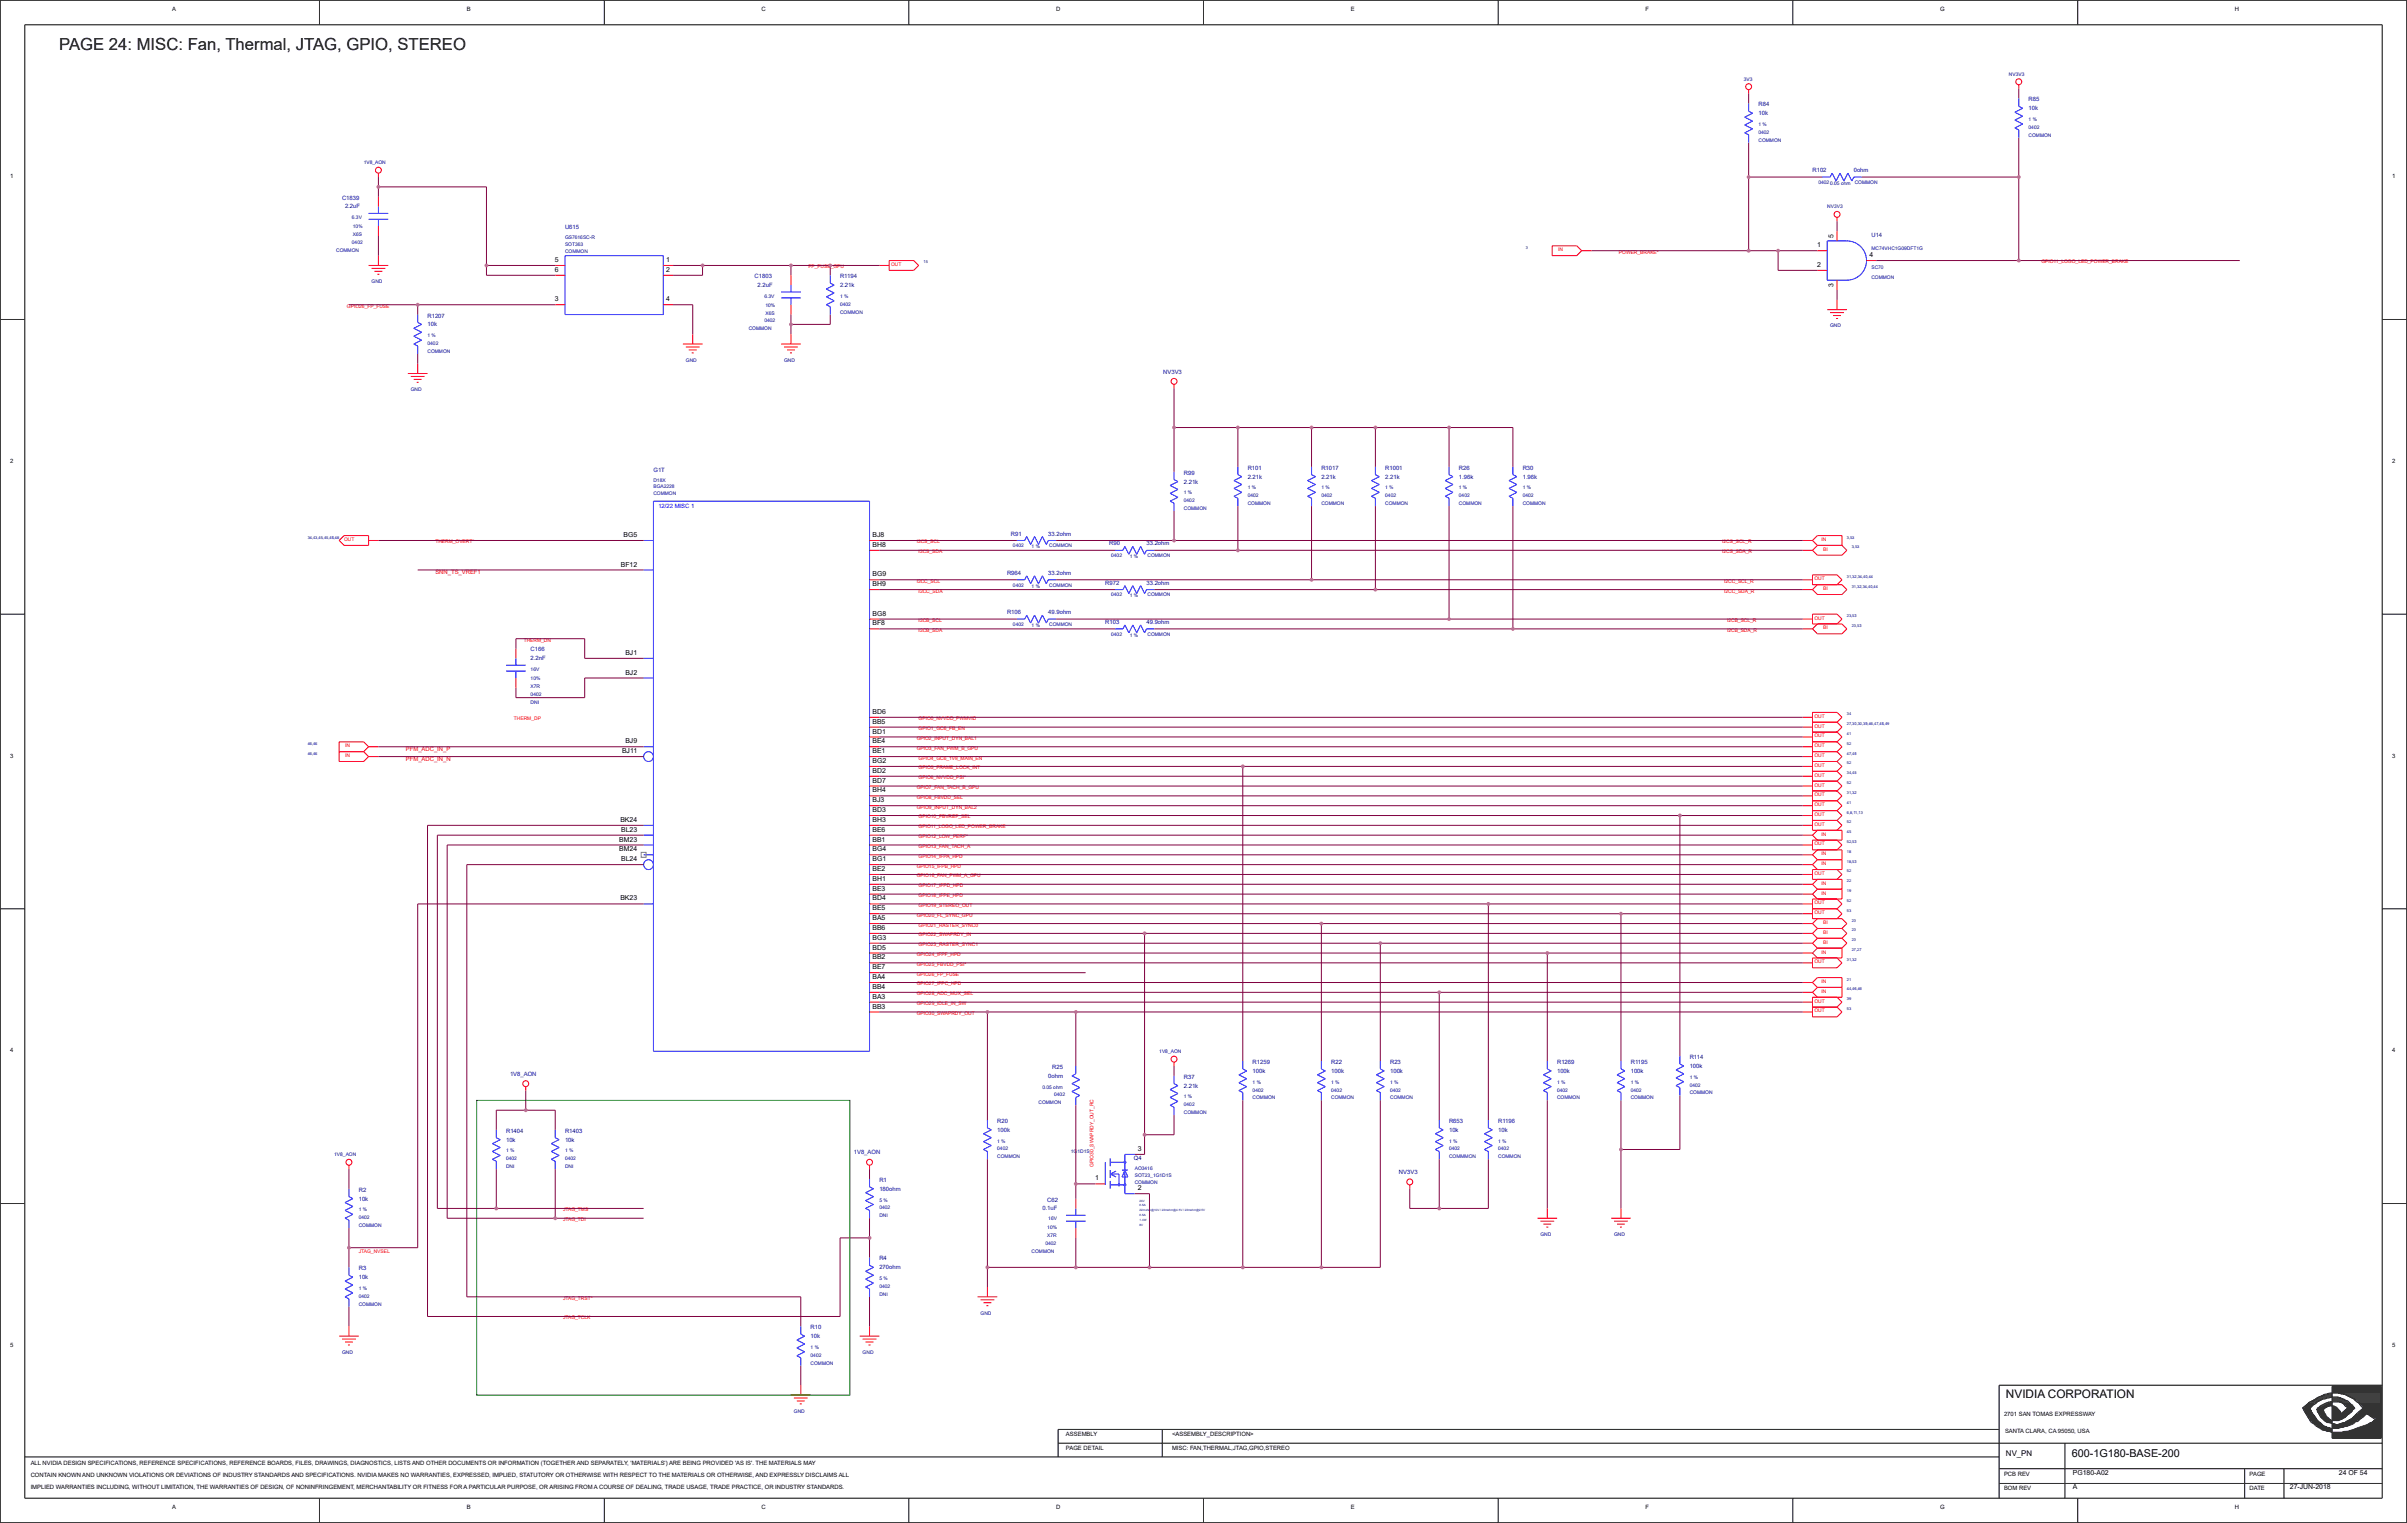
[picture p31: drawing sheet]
<svg xmlns="http://www.w3.org/2000/svg" width="271mm" height="172mm" viewBox="0 0 271 172" stroke-linecap="round" stroke-linejoin="round" font-family="sans-serif">
<defs><g id="words">
<text font-size="1.9" x="6.7" y="5.7">PAGE 24: MISC: Fan, Thermal, JTAG, GPIO, STEREO</text>
<text font-size="1.3" x="226.1" y="157.6">NVIDIA CORPORATION</text>
<text font-size="1.2" x="233.6" y="164.2">600-1G180-BASE-200</text>
<text font-size=".9" x="226.1" y="164.1">NV_PN</text>
<g font-size=".8">
<text x="62.5" y="29.5">5</text>
<text x="75.1" y="29.5">1</text>
<text x="204.8" y="27.9">1</text>
<text x="206.7" y="26.8" transform="rotate(-90 206.7 26.8)">5</text>
<text x="210.7" y="29">4</text>
<text x="62.5" y="34">3</text>
<text x="62.5" y="30.6">6</text>
<text x="75.1" y="30.6">2</text>
<text x="75.1" y="34">4</text>
<text x="204.8" y="30.1">2</text>
<text x="206.7" y="32.3" transform="rotate(-90 206.7 32.3)">3</text>
<text x="70" y="63.9">BF12</text>
<text x="70.3" y="60.5">BG5</text>
<text x="98.4" y="65">BG9</text>
<text x="98.4" y="61.6">BH8</text>
<text x="98.4" y="60.5">BJ8</text>
<text x="98.4" y="70.5">BF8</text>
<text x="98.4" y="69.4">BG8</text>
<text x="98.4" y="66.1">BH9</text>
<text x="70.5" y="76">BJ2</text>
<text x="70.5" y="73.8">BJ1</text>
<text x="70.5" y="83.8">BJ9</text>
<text x="98.4" y="83.8">BE4</text>
<text x="98.4" y="82.7">BD1</text>
<text x="98.4" y="81.6">BB5</text>
<text x="98.4" y="80.5">BD6</text>
<text x="70.1" y="84.9">BJ11</text>
<text x="98.4" y="89.3">BH4</text>
<text x="98.4" y="88.2">BD7</text>
<text x="98.4" y="87.1">BD2</text>
<text x="98.4" y="86">BG2</text>
<text x="98.4" y="84.9">BE1</text>
<text x="69.8" y="96">BM24</text>
<text x="69.8" y="94.9">BM23</text>
<text x="69.9" y="92.7">BK24</text>
<text x="70" y="93.8">BL23</text>
<text x="98.4" y="96">BG4</text>
<text x="98.4" y="94.9">BB1</text>
<text x="98.4" y="93.8">BE6</text>
<text x="98.4" y="92.7">BH3</text>
<text x="98.4" y="91.5">BD3</text>
<text x="98.4" y="90.4">BJ3</text>
<text x="69.9" y="101.5">BK23</text>
<text x="70" y="97.1">BL24</text>
<text x="98.4" y="101.5">BD4</text>
<text x="98.4" y="100.4">BE3</text>
<text x="98.4" y="99.3">BH1</text>
<text x="98.4" y="98.2">BE2</text>
<text x="98.4" y="97.1">BG1</text>
<text x="98.4" y="107">BD5</text>
<text x="98.4" y="105.9">BG3</text>
<text x="98.4" y="104.8">BB6</text>
<text x="98.4" y="103.7">BA5</text>
<text x="98.4" y="102.6">BE5</text>
<text x="98.4" y="113.7">BB3</text>
<text x="98.4" y="112.6">BA3</text>
<text x="98.4" y="111.5">BB4</text>
<text x="98.4" y="110.4">BA4</text>
<text x="98.4" y="109.3">BE7</text>
<text x="98.4" y="108.2">BB2</text>
<text x="128.3" y="129.7">3</text>
<text x="123.4" y="133.1">1</text>
<text x="128.3" y="134.2">2</text>
<text x="233.7" y="167.9">A</text>
<text x="233.7" y="166.2">PG180-A02</text>
<text x="258.1" y="167.9">27-JUN-2018</text>
<text x="263.7" y="166.2">24 OF 54</text>
</g>
<g font-size=".7">
<text x="19.4" y="1.2">A</text>
<text x="52.6" y="1.2">B</text>
<text x="85.8" y="1.2">C</text>
<text x="119.1" y="1.2">D</text>
<text x="152.3" y="1.2">E</text>
<text x="185.5" y="1.2">F</text>
<text x="218.7" y="1.2">G</text>
<text x="251.9" y="1.2">H</text>
<text x="1.1" y="20.1">1</text>
<text x="269.7" y="20.1">1</text>
<text x="1.1" y="52.2">2</text>
<text x="269.7" y="52.2">2</text>
<text x="1.1" y="85.4">3</text>
<text x="269.7" y="85.4">3</text>
<text x="1.1" y="118.6">4</text>
<text x="269.7" y="118.6">4</text>
<text x="1.1" y="151.8">5</text>
<text x="269.7" y="151.8">5</text>
<text x="120.2" y="161.9">ASSEMBLY</text>
<text x="132.1" y="161.9">&lt;ASSEMBLY_DESCRIPTION&gt;</text>
<text x="225.9" y="159.6">2701 SAN TOMAS EXPRESSWAY</text>
<text x="226" y="161.6">SANTA CLARA, CA 95050, USA</text>
<text x="3.5" y="165.1">ALL NVIDIA DESIGN SPECIFICATIONS, REFERENCE SPECIFICATIONS, REFERENCE BOARDS, FILES, DRAWINGS, DIAGNOSTICS, LISTS AND OTHER DOCUMENTS OR INFORMATION (TOGETHER AND SEPARATELY, 'MATERIALS') ARE BEING PROVIDED 'AS IS'. THE MATERIALS MAY</text>
<text x="3.5" y="167.9">IMPLIED WARRANTIES INCLUDING, WITHOUT LIMITATION, THE WARRANTIES OF DESIGN, OF NONINFRINGEMENT, MERCHANTABILITY OR FITNESS FOR A PARTICULAR PURPOSE, OR ARISING FROM A COURSE OF DEALING, TRADE USAGE, TRADE PRACTICE, OR INDUSTRY STANDARDS.</text>
<text x="3.5" y="166.5">CONTAIN KNOWN AND UNKNOWN VIOLATIONS OR DEVIATIONS OF INDUSTRY STANDARDS AND SPECIFICATIONS. NVIDIA MAKES NO WARRANTIES, EXPRESSED, IMPLIED, STATUTORY OR OTHERWISE WITH RESPECT TO THE MATERIALS OR OTHERWISE, AND EXPRESSLY DISCLAIMS ALL</text>
<text x="120.2" y="163.5">PAGE DETAIL</text>
<text x="132.1" y="163.5">MISC: FAN,THERMAL,JTAG,GPIO,STEREO</text>
<text x="225.9" y="166.3">PCB REV</text>
<text x="253.6" y="166.3">PAGE</text>
<text x="19.4" y="170.1">A</text>
<text x="52.6" y="170.1">B</text>
<text x="85.8" y="170.1">C</text>
<text x="119.1" y="170.1">D</text>
<text x="152.3" y="170.1">E</text>
<text x="185.5" y="170.1">F</text>
<text x="218.7" y="170.1">G</text>
<text x="225.9" y="168">BOM REV</text>
<text x="251.9" y="170.1">H</text>
<text x="253.6" y="168">DATE</text>
</g>
<g font-size=".7" fill="#0000a0">
<text x="198.2" y="12">R84</text>
<text x="228.7" y="11.4">R85</text>
<text x="198.2" y="13">10k</text>
<text x="228.7" y="12.4">10k</text>
<text x="38.6" y="22.5">C1839</text>
<text x="38.9" y="23.5">2.2uF</text>
<text x="204.3" y="19.4">R102</text>
<text x="209" y="19.4">0ohm</text>
<text x="63.7" y="25.8">U615</text>
<text x="211" y="26.7">U14</text>
<text x="48.2" y="35.8">R1207</text>
<text x="85.1" y="31.4">C1803</text>
<text x="85.4" y="32.4">2.2uF</text>
<text x="94.7" y="31.4">R1194</text>
<text x="94.7" y="32.4">2.21k</text>
<text x="48.2" y="36.8">10k</text>
<text x="131.1" y="42.1">NV3V3</text>
<text x="73.7" y="53.2">G1T</text>
<text x="133.5" y="53.5">R99</text>
<text x="140.7" y="53">R101</text>
<text x="140.7" y="54">2.21k</text>
<text x="149" y="53">R1017</text>
<text x="149" y="54">2.21k</text>
<text x="156.2" y="53">R1001</text>
<text x="156.2" y="54">2.21k</text>
<text x="164.5" y="53">R26</text>
<text x="164.5" y="54">1.96k</text>
<text x="171.7" y="53">R30</text>
<text x="171.7" y="54">1.96k</text>
<text x="133.5" y="54.5">2.21k</text>
<text x="113.5" y="64.8">R964</text>
<text x="114" y="60.4">R91</text>
<text x="118.2" y="64.8">33.2ohm</text>
<text x="118.2" y="60.4">33.2ohm</text>
<text x="124.6" y="65.9">R972</text>
<text x="125" y="61.5">R90</text>
<text x="129.2" y="65.9">33.2ohm</text>
<text x="129.2" y="61.5">33.2ohm</text>
<text x="113.5" y="69.2">R106</text>
<text x="118.2" y="69.2">49.9ohm</text>
<text x="124.6" y="70.3">R103</text>
<text x="129.2" y="70.3">49.9ohm</text>
<text x="59.8" y="73.4">C166</text>
<text x="59.8" y="74.4">2.2nF</text>
<text x="141.2" y="119.9">R1259</text>
<text x="150.1" y="119.9">R22</text>
<text x="156.7" y="119.9">R23</text>
<text x="175.5" y="119.9">R1269</text>
<text x="183.8" y="119.9">R1195</text>
<text x="190.5" y="119.4">R114</text>
<text x="57.5" y="121.3">1V8_AON</text>
<text x="118.2" y="121.5">0ohm</text>
<text x="118.6" y="120.5">R25</text>
<text x="133.5" y="121.6">R37</text>
<text x="133.5" y="122.6">2.21k</text>
<text x="141.2" y="120.9">100k</text>
<text x="150.1" y="120.9">100k</text>
<text x="156.7" y="120.9">100k</text>
<text x="175.5" y="120.9">100k</text>
<text x="183.8" y="120.9">100k</text>
<text x="190.5" y="120.4">100k</text>
<text x="57.1" y="127.7">R1404</text>
<text x="57.1" y="128.7">10k</text>
<text x="63.7" y="127.7">R1403</text>
<text x="63.7" y="128.7">10k</text>
<text x="96.3" y="130.1">1V8_AON</text>
<text x="112.4" y="126.6">R20</text>
<text x="112.4" y="127.6">100k</text>
<text x="127.8" y="130.8">Q4</text>
<text x="163.4" y="126.6">R653</text>
<text x="163.4" y="127.6">10k</text>
<text x="168.9" y="126.6">R1196</text>
<text x="168.9" y="127.6">10k</text>
<text x="40.4" y="134.3">R2</text>
<text x="40.4" y="135.3">10k</text>
<text x="99.1" y="133.2">R1</text>
<text x="99.1" y="134.2">180ohm</text>
<text x="117.5" y="136.4">0.1uF</text>
<text x="118.1" y="135.4">C62</text>
<text x="157.7" y="132.3">NV3V3</text>
<text x="40.4" y="143.2">R3</text>
<text x="99.1" y="142.1">R4</text>
<text x="99.1" y="143.1">270ohm</text>
<text x="40.4" y="144.2">10k</text>
<text x="91.4" y="149.8">R10</text>
<text x="91.4" y="150.8">10k</text>
</g>
<text font-size=".7" fill="#00f" x="74.2" y="57.3">12/22 MISC 1</text>
<g font-size=".7" fill="#f00">
<text x="49.1" y="64.7">SNN_TS_VREF1</text>
<text x="45.8" y="85.7">PFM_ADC_IN_N</text>
<text x="45.8" y="84.6">PFM_ADC_IN_P</text>
</g>
<g font-size=".6" fill="#0000a0">
<text x="196.6" y="9.1">3V3</text>
<text x="226.5" y="8.6">NV3V3</text>
<text x="198.2" y="16">COMMON</text>
<text x="198.2" y="15.1">0402</text>
<text x="198.2" y="14.2">1 %</text>
<text x="228.7" y="15.4">COMMON</text>
<text x="228.7" y="13.6">1 %</text>
<text x="228.7" y="14.5">0402</text>
<text x="41" y="18.5">1V8_AON</text>
<text x="205" y="20.7">0402</text>
<text x="206" y="23.5">NV3V3</text>
<text x="206.3" y="20.8">0.05 ohm</text>
<text x="209.1" y="20.7">COMMON</text>
<text x="37.9" y="28.4">COMMON</text>
<text x="39.7" y="24.7">6.3V</text>
<text x="39.7" y="27.5">0402</text>
<text x="39.8" y="25.7">10%</text>
<text x="39.8" y="26.6">X6S</text>
<text x="63.7" y="28.5">COMMON</text>
<text x="63.7" y="26.9">GS7616SC-R</text>
<text x="63.7" y="27.7">SOT363</text>
<text x="211" y="28.2">MC74VHC1G09DFT1G</text>
<text x="41.9" y="31.9">GND</text>
<text x="86.2" y="33.6">6.3V</text>
<text x="86.3" y="35.5">X6S</text>
<text x="86.3" y="34.6">10%</text>
<text x="94.7" y="35.4">COMMON</text>
<text x="94.7" y="34.5">0402</text>
<text x="94.7" y="33.6">1 %</text>
<text x="211" y="31.5">COMMON</text>
<text x="211" y="30.4">SC70</text>
<text x="48.2" y="39.8">COMMON</text>
<text x="48.2" y="38.9">0402</text>
<text x="48.2" y="38">1 %</text>
<text x="77.3" y="40.8">GND</text>
<text x="84.4" y="37.2">COMMON</text>
<text x="86.2" y="36.3">0402</text>
<text x="88.4" y="40.8">GND</text>
<text x="206.3" y="36.9">GND</text>
<text x="46.3" y="44.1">GND</text>
<text x="73.7" y="55.1">BGA2228</text>
<text x="73.7" y="54.3">D18X</text>
<text x="73.7" y="55.8">COMMON</text>
<text x="133.5" y="57.5">COMMON</text>
<text x="133.5" y="56.6">0402</text>
<text x="133.5" y="55.7">1 %</text>
<text x="140.7" y="56.9">COMMON</text>
<text x="140.7" y="55.2">1 %</text>
<text x="140.7" y="56.1">0402</text>
<text x="149" y="56.9">COMMON</text>
<text x="149" y="55.2">1 %</text>
<text x="149" y="56.1">0402</text>
<text x="156.2" y="56.9">COMMON</text>
<text x="156.2" y="55.2">1 %</text>
<text x="156.2" y="56.1">0402</text>
<text x="164.5" y="56.9">COMMON</text>
<text x="164.5" y="56.1">0402</text>
<text x="164.5" y="55.2">1 %</text>
<text x="171.7" y="56.9">COMMON</text>
<text x="171.7" y="55.2">1 %</text>
<text x="171.7" y="56.1">0402</text>
<text x="114.2" y="61.7">0402</text>
<text x="116.3" y="61.8">1 %</text>
<text x="118.3" y="61.7">COMMON</text>
<text x="125.3" y="62.8">0402</text>
<text x="127.4" y="62.9">1 %</text>
<text x="129.4" y="62.8">COMMON</text>
<text x="114.2" y="70.6">0402</text>
<text x="114.2" y="66.1">0402</text>
<text x="116.3" y="66.2">1 %</text>
<text x="116.3" y="70.7">1 %</text>
<text x="118.3" y="70.6">COMMON</text>
<text x="118.3" y="66.1">COMMON</text>
<text x="125.3" y="71.7">0402</text>
<text x="125.3" y="67.2">0402</text>
<text x="127.4" y="71.8">1 %</text>
<text x="127.4" y="67.4">1 %</text>
<text x="129.4" y="71.7">COMMON</text>
<text x="129.4" y="67.2">COMMON</text>
<text x="59.8" y="77.5">X7R</text>
<text x="59.8" y="76.7">10%</text>
<text x="59.8" y="75.7">16V</text>
<text x="59.8" y="78.4">0402</text>
<text x="59.8" y="79.3">DNI</text>
<text x="130.7" y="118.7">1V8_AON</text>
<text x="117.1" y="124.5">COMMON</text>
<text x="117.5" y="122.7">0.05 ohm</text>
<text x="118.8" y="123.6">0402</text>
<text x="133.5" y="125.6">COMMON</text>
<text x="133.5" y="123.8">1 %</text>
<text x="133.5" y="124.7">0402</text>
<text x="141.2" y="123.9">COMMON</text>
<text x="141.2" y="122.2">1 %</text>
<text x="141.2" y="123">0402</text>
<text x="150.1" y="123.9">COMMON</text>
<text x="150.1" y="122.2">1 %</text>
<text x="150.1" y="123">0402</text>
<text x="156.7" y="123.9">COMMON</text>
<text x="156.7" y="122.2">1 %</text>
<text x="156.7" y="123">0402</text>
<text x="175.5" y="123.9">COMMON</text>
<text x="175.5" y="123">0402</text>
<text x="175.5" y="122.2">1 %</text>
<text x="183.8" y="123.9">COMMON</text>
<text x="183.8" y="122.2">1 %</text>
<text x="183.8" y="123">0402</text>
<text x="190.5" y="123.4">COMMON</text>
<text x="190.5" y="121.6">1 %</text>
<text x="190.5" y="122.5">0402</text>
<text x="37.7" y="130.4">1V8_AON</text>
<text x="57.1" y="130.8">0402</text>
<text x="57.1" y="131.7">DNI</text>
<text x="57.1" y="129.9">1 %</text>
<text x="63.7" y="130.8">0402</text>
<text x="63.7" y="131.7">DNI</text>
<text x="63.7" y="129.9">1 %</text>
<text x="112.4" y="130.6">COMMON</text>
<text x="112.4" y="129.7">0402</text>
<text x="112.4" y="128.8">1 %</text>
<text x="120.7" y="130">1G1D1S</text>
<text x="127.9" y="131.9">AO3416</text>
<text x="163.4" y="128.8">1 %</text>
<text x="163.4" y="129.7">0402</text>
<text x="163.4" y="130.6">COMMMON</text>
<text x="168.9" y="130.6">COMMON</text>
<text x="168.9" y="128.8">1 %</text>
<text x="168.9" y="129.7">0402</text>
<text x="40.4" y="137.4">0402</text>
<text x="40.4" y="136.6">1 %</text>
<text x="99.1" y="137.2">DNI</text>
<text x="99.1" y="135.4">5 %</text>
<text x="99.1" y="136.3">0402</text>
<text x="118.2" y="137.6">16V</text>
<text x="127.9" y="133.5">COMMON</text>
<text x="127.9" y="132.7">SOT23_1G1D1S</text>
<text x="40.4" y="138.3">COMMON</text>
<text x="116.3" y="141.2">COMMON</text>
<text x="117.8" y="140.3">0402</text>
<text x="118.1" y="138.5">10%</text>
<text x="118.1" y="139.4">X7R</text>
<text x="173.7" y="139.3">GND</text>
<text x="182" y="139.3">GND</text>
<text x="40.4" y="147.2">COMMON</text>
<text x="40.4" y="146.3">0402</text>
<text x="40.4" y="145.4">1 %</text>
<text x="99.1" y="146.1">DNI</text>
<text x="99.1" y="144.3">5 %</text>
<text x="99.1" y="145.2">0402</text>
<text x="110.5" y="148.2">GND</text>
<text x="38.6" y="152.6">GND</text>
<text x="91.4" y="153.8">COMMON</text>
<text x="91.4" y="152.9">0402</text>
<text x="91.4" y="152.1">1 %</text>
<text x="97.2" y="152.6">GND</text>
<text x="89.5" y="159.3">GND</text>
</g>
<g font-size=".6" fill="#f00">
<text x="100.5" y="30">OUT</text>
<text x="175.6" y="28.3">IN</text>
<text x="182.5" y="28.6">POWER_BRAKE*</text>
<text x="230.1" y="29.7">GPIO11_LOGO_LED_POWER_BRAKE</text>
<text x="39.1" y="34.7">GPIO26_FP_FUSE</text>
<text x="91.2" y="30.3">FP_FUSE_GPU</text>
<text x="38.8" y="61">OUT</text>
<text x="49.1" y="61.3">THERM_OVERT*</text>
<text x="103.3" y="65.7">I2CC_SCL</text>
<text x="103.3" y="61.3">I2CS_SCL</text>
<text x="103.6" y="62.4">I2CS_SDA</text>
<text x="194.1" y="61.3">I2CS_SCL_R</text>
<text x="194.1" y="62.4">I2CS_SDA_R</text>
<text x="194.4" y="65.7">I2CC_SCL_R</text>
<text x="204.5" y="65.4">OUT</text>
<text x="205.3" y="61">IN</text>
<text x="205.5" y="62.1">BI</text>
<text x="103.6" y="70.1">I2CB_SCL</text>
<text x="103.6" y="71.2">I2CB_SDA</text>
<text x="103.6" y="66.8">I2CC_SDA</text>
<text x="194.4" y="66.8">I2CC_SDA_R</text>
<text x="194.7" y="70.1">I2CB_SCL_R</text>
<text x="194.7" y="71.2">I2CB_SDA_R</text>
<text x="204.5" y="69.8">OUT</text>
<text x="205.5" y="70.9">BI</text>
<text x="205.5" y="66.5">BI</text>
<text x="59" y="72.3">THERM_DN</text>
<text x="57.9" y="81.2">THERM_DP</text>
<text x="103.3" y="83.4">GPIO2_INPUT_DYN_BAL1</text>
<text x="103.6" y="81.2">GPIO0_NVVDD_PWMVID</text>
<text x="103.6" y="82.3">GPIO1_GC6_FB_EN</text>
<text x="204.5" y="83.1">OUT</text>
<text x="204.5" y="82">OUT</text>
<text x="204.5" y="80.9">OUT</text>
<text x="38.9" y="85.3">IN</text>
<text x="38.9" y="84.2">IN</text>
<text x="103.3" y="84.5">GPIO3_FAN_PWM_B_GPU</text>
<text x="103.3" y="88.9">GPIO7_FAN_TACH_B_GPU</text>
<text x="103.6" y="85.6">GPIO4_GC6_1V8_MAIN_EN</text>
<text x="103.6" y="86.7">GPIO5_FRAME_LOCK_INT</text>
<text x="103.6" y="87.8">GPIO6_NVVDD_PSI*</text>
<text x="204.5" y="89.8">OUT</text>
<text x="204.5" y="88.7">OUT</text>
<text x="204.5" y="87.6">OUT</text>
<text x="204.5" y="86.5">OUT</text>
<text x="204.5" y="85.3">OUT</text>
<text x="204.5" y="84.2">OUT</text>
<text x="103.3" y="90.1">GPIO8_FBVDD_SEL</text>
<text x="103.3" y="91.2">GPIO9_INPUT_DYN_BAL2</text>
<text x="103.6" y="92.3">GPIO10_FBVREF_SEL</text>
<text x="103.6" y="93.4">GPIO11_LOGO_LED_POWER_BRAKE</text>
<text x="103.6" y="94.5">GPIO12_LOW_PERF*</text>
<text x="103.6" y="95.6">GPIO13_FAN_TACH_A</text>
<text x="204.5" y="95.3">OUT</text>
<text x="204.5" y="93.1">OUT</text>
<text x="204.5" y="92">OUT</text>
<text x="204.5" y="90.9">OUT</text>
<text x="205.3" y="94.2">IN</text>
<text x="103.3" y="97.8">GPIO15_IFPB_HPD</text>
<text x="103.3" y="98.9">GPIO16_FAN_PWM_A_GPU</text>
<text x="103.6" y="96.7">GPIO14_IFPA_HPD</text>
<text x="103.6" y="100">GPIO17_IFPD_HPD</text>
<text x="103.6" y="101.1">GPIO18_IFPE_HPD</text>
<text x="204.5" y="102">OUT</text>
<text x="204.5" y="98.6">OUT</text>
<text x="205.3" y="100.8">IN</text>
<text x="205.3" y="99.7">IN</text>
<text x="205.3" y="97.5">IN</text>
<text x="205.3" y="96.4">IN</text>
<text x="103.3" y="103.3">GPIO20_FL_SYNC_GPU</text>
<text x="103.3" y="107.8">GPIO24_IFPF_HPD</text>
<text x="103.6" y="102.2">GPIO19_STEREO_OUT</text>
<text x="103.6" y="104.4">GPIO21_RASTER_SYNC0</text>
<text x="103.6" y="105.6">GPIO22_SWAPRDY_IN</text>
<text x="103.6" y="106.7">GPIO23_RASTER_SYNC1</text>
<text x="204.5" y="103.1">OUT</text>
<text x="205.3" y="107.5">IN</text>
<text x="205.5" y="106.4">BI</text>
<text x="205.5" y="105.3">BI</text>
<text x="205.5" y="104.2">BI</text>
<text x="103.3" y="108.9">GPIO25_FBVDD_PSI*</text>
<text x="103.3" y="110">GPIO26_FP_FUSE</text>
<text x="103.3" y="111.1">GPIO27_IFPC_HPD</text>
<text x="103.3" y="112.2">GPIO28_ADC_MUX_SEL</text>
<text x="103.3" y="113.3">GPIO29_IDLE_IN_SW</text>
<text x="204.5" y="113">OUT</text>
<text x="204.5" y="108.6">OUT</text>
<text x="205.3" y="111.9">IN</text>
<text x="205.3" y="110.8">IN</text>
<text x="103.3" y="114.4">GPIO30_SWAPRDY_OUT</text>
<text x="204.5" y="114.1">OUT</text>
<text x="123.3" y="131.6" transform="rotate(-90 123.3 131.6)">GPIO30_SWAPRDY_OUT_RC</text>
<text x="63.5" y="137.7">JTAG_TDI</text>
<text x="63.5" y="136.6">JTAG_TMS</text>
<text x="40.4" y="141.2">JTAG_NVSEL</text>
<text x="63.5" y="148.7">JTAG_TCLK</text>
<text x="63.5" y="146.5">JTAG_TRST*</text>
</g>
<g font-size=".4" fill="#0000a0">
<text x="104.1" y="29.7">15</text>
<text x="172" y="28">3</text>
<text x="34.7" y="60.7">34,43,45,45,48,48</text>
<text x="208.2" y="65.1">31,32,34,40,44</text>
<text x="208.2" y="60.7">3,53</text>
<text x="208.8" y="61.8">3,53</text>
<text x="208.2" y="69.6">23,53</text>
<text x="208.8" y="70.7">23,53</text>
<text x="208.8" y="66.2">31,32,34,40,44</text>
<text x="34.7" y="84">46,46</text>
<text x="208.2" y="84">52</text>
<text x="208.2" y="82.9">41</text>
<text x="208.2" y="81.7">27,30,30,39,46,47,48,49</text>
<text x="208.2" y="80.6">34</text>
<text x="34.7" y="85.1">46,46</text>
<text x="208.2" y="89.5">31,32</text>
<text x="208.2" y="88.4">52</text>
<text x="208.2" y="87.3">34,45</text>
<text x="208.2" y="86.2">52</text>
<text x="208.2" y="85.1">47,48</text>
<text x="208.2" y="95">52,53</text>
<text x="208.2" y="93.9">45</text>
<text x="208.2" y="92.8">52</text>
<text x="208.2" y="91.7">6,8,11,13</text>
<text x="208.2" y="90.6">41</text>
<text x="208.2" y="101.7">52</text>
<text x="208.2" y="100.6">19</text>
<text x="208.2" y="99.5">22</text>
<text x="208.2" y="98.4">52</text>
<text x="208.2" y="97.2">18,53</text>
<text x="208.2" y="96.1">18</text>
<text x="208.2" y="102.8">53</text>
<text x="208.8" y="107.2">27,27</text>
<text x="208.8" y="106.1">23</text>
<text x="208.8" y="105">23</text>
<text x="208.8" y="103.9">23</text>
<text x="208.2" y="113.9">53</text>
<text x="208.2" y="112.7">39</text>
<text x="208.2" y="111.6">44,46,46</text>
<text x="208.2" y="110.5">21</text>
<text x="208.2" y="108.3">31,32</text>
</g>
<g font-size=".3" fill="#0000a0">
<text x="128.5" y="136">6.5A</text>
<text x="128.5" y="136.6">22mohm@10V / 22mohm@4.5V / 22mohm@2.5V</text>
<text x="128.5" y="137.7">1.4W</text>
<text x="128.5" y="137.1">6.5A</text>
<text x="128.5" y="135.4">20V</text>
<text x="128.5" y="138.2">8V</text>
</g>
</g></defs>
<g fill="none" stroke="#00f" stroke-width=".11">
<path d="M197.1 11.7v.8M197.1 15.2v.9M205.4 20h.9M209 20h.9M227.6 11.1v.9M227.6 14.6v.9M41.6 24.1h2.2M41.6 24.7h2.2M42.7 23.3v.8M42.7 24.7v.8M47.1 35.5v.8M47.1 39v.9"/>
<path d="M63.7 28.8h11.1v6.7h-11.1zM88.1 32.9h2.2M88.1 33.6h2.2M89.2 32.1v.8M89.2 33.6v.8M93.6 31v.9M93.6 34.6v.9M206 27.2h2.2a2.22 2.22 0 0 1 2.2 2.2 2.22 2.22 0 0 1-2.2 2.2h-2.2zM73.7 56.5h24.3v62h-24.3zM132.3 53.2v.9M132.3 56.7v.9M139.5 52.6v.9"/>
<path d="M139.5 56.2v.9M147.9 52.6v.9M147.9 56.2v.9M155 52.6v.9M155 56.2v.9M163.4 52.6v.9M163.4 56.2v.9M170.6 52.6v.9M170.6 56.2v.9M57.1 75h2.2M57.1 75.7h2.2M58.2 74.2v.8"/>
<path d="M58.2 75.7v.7M72.6 60.9h1.1M72.6 64.3h1.1M72.6 74.2h1.1M72.6 76.4h1.1M114.6 60.9h.9M114.6 69.8h.9M114.6 65.4h.9M118.2 60.9h.9M118.2 69.8h.9M118.2 65.4h.9M125.7 70.9h.9"/>
<path d="M125.7 66.5h.9M125.7 62h.9M129.2 70.9h.9M129.2 66.5h.9M129.2 62h.9M72.6 84.2h1.1M72.6 93h1.1M72.6 94.1h1.1M72.6 95.3h1.1M72.6 96.4h1.1M72.6 101.9h1.1M140.1 119.6v.9"/>
<path d="M149 119.6v.9M155.6 119.6v.9M174.4 119.6v.9M182.7 119.6v.9M189.4 119.1v.8M39.3 134v.9M39.3 137.6v.8M55.9 127.4v.9M55.9 130.9v.9M62.6 127.4v.9M62.6 130.9v.9M98 132.9v.9"/>
<path d="M98 136.4v.9M111.3 126.3v.8M111.3 129.8v.9M120.2 137h2.2M120.2 137.7h2.2M121.3 120.2v.9M121.3 123.7v.9M121.3 136.2v.8M121.3 137.7v.7M124.6 131v2.6M125.2 131h1.6M125.2 133.6h1.6"/>
<path d="M125.2 130.6v.9M125.2 131.9v.9M125.2 133.1v.9M125.2 132.3h.9v1.3M126.5 131.9h.6M126.5 132.7h.6M127.9 130.1h-1.1v4.5h1.1M132.3 121.3v.9M132.3 124.8v.9M140.1 123.2v.8M149 123.2v.8M155.6 123.2v.8"/>
<path d="M162.2 126.3v.8M162.2 129.8v.9M167.8 126.3v.8M167.8 129.8v.9M174.4 123.2v.8M182.7 123.2v.8M189.4 122.6v.9M39.3 142.9v.9M39.3 146.4v.9M90.3 149.5v.9M90.3 153.1v.8M98 141.8v.8"/>
<path d="M98 145.3v.9"/>
<circle cx="73.1" cy="85.3" r=".55"/>
<circle cx="73.1" cy="97.5" r=".55"/>
<circle cx="126.1" cy="133.6" r=".11"/>
<circle cx="126.8" cy="133.6" r=".11"/>
<circle cx="126.8" cy="131" r=".11"/>
</g>
<g fill="#000" stroke="#00f" stroke-width=".11">
<path d="M196.7 15l.4 .2zM196.7 14.1l.9 .4zM196.7 14.1l.9-.5zM196.7 13.2l.9-.4zM196.7 15l.9-.5zM196.7 13.2l.9 .4zM197.1 12.5l.5 .3zM206.5 19.5l-.2 .5zM207.4 19.5l-.4 .9zM207.4 19.5l.5 .9zM208.3 19.5l.5 .9zM227.1 14.4l.5 .2z"/>
<path d="M227.1 13.5l.9 .5zM227.1 13.5l.9-.4zM227.1 12.7l.9-.5zM227.1 14.4l.9-.4zM227.1 12.7l.9 .4zM227.6 12l.4 .2zM46.6 38.8l.5 .2zM46.6 37.9l.9 .4zM46.6 37.9l.9-.4zM46.6 37l.9-.4zM46.6 38.8l.9-.5zM46.6 37l.9 .5z"/>
<path d="M47.1 36.3l.4 .3zM93.2 34.4l.4 .2zM93.2 33.5l.8 .4zM93.2 33.5l.8-.5zM93.2 32.6l.8-.5zM93.2 34.4l.8-.5zM93.2 32.6l.8 .4zM93.6 31.9l.4 .2zM206.5 19.5l.5 .9zM208.3 19.5l-.4 .9zM209 20l-.2 .4zM131.9 56.5l.4 .2z"/>
<path d="M131.9 55.6l.9 .5zM131.9 55.6l.9-.4zM131.9 54.7l.9-.4zM131.9 56.5l.9-.4zM131.9 54.7l.9 .5zM132.3 54.1l.5 .2zM139.1 55.9l.4 .3zM139.1 55.1l.9 .4zM139.1 55.1l.9-.5zM139.1 54.2l.9-.5zM139.1 55.9l.9-.4zM139.1 54.2l.9 .4z"/>
<path d="M139.5 53.5l.5 .2zM147.4 55.9l.5 .3zM147.4 55.1l.9 .4zM147.4 55.1l.9-.5zM147.4 54.2l.9-.5zM147.4 55.9l.9-.4zM147.4 54.2l.9 .4zM147.9 53.5l.4 .2zM154.6 55.9l.4 .3zM154.6 55.1l.9 .4zM154.6 55.1l.9-.5zM154.6 54.2l.9-.5z"/>
<path d="M154.6 55.9l.9-.4zM154.6 54.2l.9 .4zM155 53.5l.5 .2zM162.9 55.9l.5 .3zM162.9 55.1l.9 .4zM162.9 55.1l.9-.5zM162.9 54.2l.9-.5zM162.9 55.9l.9-.4zM162.9 54.2l.9 .4zM163.4 53.5l.4 .2zM170.1 55.9l.5 .3zM170.1 55.1l.9 .4z"/>
<path d="M170.1 55.1l.9-.5zM170.1 54.2l.9-.5zM170.1 55.9l.9-.4zM170.1 54.2l.9 .4zM170.6 53.5l.4 .2zM115.7 69.3l-.2 .5zM115.7 64.9l-.2 .5zM115.7 60.5l-.2 .4zM115.7 69.3l.5 .9zM115.7 64.9l.5 .9zM115.7 60.5l.5 .9zM116.6 69.3l-.4 .9z"/>
<path d="M116.6 69.3l.5 .9zM116.6 64.9l-.4 .9zM116.6 64.9l.5 .9zM116.6 60.5l-.4 .9zM116.6 60.5l.5 .9zM117.5 69.3l-.4 .9zM117.5 64.9l-.4 .9zM117.5 60.5l-.4 .9zM117.5 69.3l.5 .9zM117.5 64.9l.5 .9zM117.5 60.5l.5 .9zM118.2 69.8l-.2 .4z"/>
<path d="M118.2 65.4l-.2 .4zM118.2 60.9l-.2 .5zM126.8 70.5l-.2 .4zM126.8 66l-.2 .5zM126.8 61.6l-.2 .4zM126.8 70.5l.5 .8zM126.8 66l.5 .9zM126.8 61.6l.5 .9zM127.7 70.5l-.4 .8zM127.7 70.5l.4 .8zM127.7 66l-.4 .9zM127.7 66l.4 .9z"/>
<path d="M127.7 61.6l-.4 .9zM127.7 61.6l.4 .9zM128.6 70.5l-.5 .8zM128.6 66l-.5 .9zM128.6 61.6l-.5 .9zM128.6 70.5l.4 .8zM128.6 66l.4 .9zM128.6 61.6l.4 .9zM129.2 70.9l-.2 .4zM129.2 66.5l-.2 .4zM129.2 62l-.2 .5zM38.9 137.3l.4 .3z"/>
<path d="M38.9 136.4l.9 .5zM38.9 136.4l.9-.4zM38.9 135.6l.9-.5zM38.9 137.3l.9-.4zM38.9 135.6l.9 .4zM39.3 134.9l.5 .2zM55.5 130.7l.4 .2zM55.5 129.8l.9 .4zM55.5 129.8l.9-.4zM55.5 128.9l.9-.4zM55.5 130.7l.9-.5zM55.5 128.9l.9 .5z"/>
<path d="M55.9 128.3l.5 .2zM62.1 130.7l.5 .2zM62.1 129.8l.9 .4zM62.1 129.8l.9-.4zM62.1 128.9l.9-.4zM62.1 130.7l.9-.5zM62.1 128.9l.9 .5zM62.6 128.3l.4 .2zM97.6 136.2l.4 .2zM97.6 135.3l.9 .5zM97.6 135.3l.9-.4zM97.6 134.5l.9-.5z"/>
<path d="M97.6 136.2l.9-.4zM97.6 134.5l.9 .4zM98 133.8l.5 .2zM110.9 129.6l.4 .2zM110.9 128.7l.9 .4zM110.9 128.7l.9-.4zM110.9 127.8l.9-.4zM110.9 129.6l.9-.5zM110.9 127.8l.9 .5zM111.3 127.1l.5 .3zM120.8 123l.9 .5zM120.8 122.2l.9-.5z"/>
<path d="M120.8 121.3l.5-.2zM121.3 123.7l.4-.2zM120.8 123l.9-.4zM120.8 122.2l.9 .4zM120.8 121.3l.9 .4zM125.2 132.3l.6-.3zM125.2 132.3l.6 .4zM126.8 131.9l-.3 .8zM126.8 131.9l.3 .8zM131.9 124.6l.4 .2zM131.9 123.7l.9 .5zM131.9 123.7l.9-.4z"/>
<path d="M131.9 122.8l.9-.4zM131.9 124.6l.9-.4zM131.9 122.8l.9 .5zM132.3 122.2l.5 .2zM139.7 122.9l.4 .3zM139.7 122.1l.8 .4zM139.7 122.1l.8-.5zM139.7 121.2l.8-.5zM139.7 122.9l.8-.4zM139.7 121.2l.8 .4zM140.1 120.5l.4 .2zM148.5 122.9l.5 .3z"/>
<path d="M148.5 122.1l.9 .4zM148.5 122.1l.9-.5zM148.5 121.2l.9-.5zM148.5 122.9l.9-.4zM148.5 121.2l.9 .4zM149 120.5l.4 .2zM155.2 122.9l.4 .3zM155.2 122.1l.8 .4zM155.2 122.1l.8-.5zM155.2 121.2l.8-.5zM155.2 122.9l.8-.4zM155.2 121.2l.8 .4z"/>
<path d="M155.6 120.5l.4 .2zM161.8 129.6l.4 .2zM161.8 128.7l.9 .4zM161.8 128.7l.9-.4zM161.8 127.8l.9-.4zM161.8 129.6l.9-.5zM161.8 127.8l.9 .5zM162.2 127.1l.5 .3zM167.3 129.6l.5 .2zM167.3 128.7l.9 .4zM167.3 128.7l.9-.4zM167.3 127.8l.9-.4z"/>
<path d="M167.3 129.6l.9-.5zM167.3 127.8l.9 .5zM167.8 127.1l.4 .3zM174 122.9l.4 .3zM174 122.1l.9 .4zM174 122.1l.9-.5zM174 121.2l.9-.5zM174 122.9l.9-.4zM174 121.2l.9 .4zM174.4 120.5l.5 .2zM182.3 122.9l.4 .3zM182.3 122.1l.9 .4z"/>
<path d="M182.3 122.1l.9-.5zM182.3 121.2l.9-.5zM182.3 122.9l.9-.4zM182.3 121.2l.9 .4zM182.7 120.5l.5 .2zM188.9 122.4l.5 .2zM188.9 121.5l.9 .4zM188.9 121.5l.9-.4zM188.9 120.6l.9-.4zM188.9 122.4l.9-.5zM188.9 120.6l.9 .5zM189.4 119.9l.4 .3z"/>
<path d="M38.9 146.2l.4 .2zM38.9 145.3l.9 .4zM38.9 145.3l.9-.4zM38.9 144.4l.9-.4zM38.9 146.2l.9-.5zM38.9 144.4l.9 .5zM39.3 143.8l.5 .2zM89.8 152.8l.5 .3zM89.8 151.9l.9 .5zM89.8 151.9l.9-.4zM89.8 151.1l.9-.5zM89.8 152.8l.9-.4z"/>
<path d="M89.8 151.1l.9 .4zM90.3 150.4l.4 .2zM97.6 145.1l.4 .2zM97.6 144.2l.9 .4zM97.6 144.2l.9-.4zM97.6 143.3l.9-.4zM97.6 145.1l.9-.5zM97.6 143.3l.9 .5zM98 142.6l.5 .3z"/>
</g>
<g fill="none" stroke="#f00" stroke-width=".11">
<path d="M42.7 19.5v.5M197.1 10.1v.4M227.6 9.5v.5M41.6 29.9h2.2M41.9 30.3h1.5M42.2 30.6h.9M42.5 30.9h.3M42.7 22.2v1.1M42.7 25.5v1.1M42.7 28.8v1.1M62.6 29.9h1.1M62.6 31h1.1"/>
<path d="M62.6 34.4h1.1M74.8 29.9h1.1M74.8 31h1.1M74.8 34.4h1.1M77 38.8h2.2M77.3 39.1h1.6M77.6 39.4h.9M78 39.8h.2M78.1 37.7v1.1M88.1 38.8h2.2M88.4 39.1h1.5M88.7 39.4h.9"/>
<path d="M89.1 39.8h.2M89.2 31v1.1M89.2 34.4v1.1M89.2 37.7v1.1M99.1 29.9h1.1M103 29.4h-2.8v1.1h2.8M177.7 27.7h-2.7v1.1h2.7M178.3 28.3h1.1M204.9 28.3h1.1M204.9 30.5h1.1M206 34.9h2.2M206.3 35.2h1.6"/>
<path d="M206.6 35.6h.9M207 35.9h.2M207.1 24.5v.4M207.1 26v1.2M207.1 31.6v1.1M207.1 33.8v1.1M210.4 29.4h1.1M46 42.1h2.2M46.3 42.4h1.6M46.6 42.8h.9M47 43.1h.2M47.1 41v1.1"/>
<path d="M132.3 43.3v.5M38.8 60.4h2.8v1.1h-2.8M41.6 60.9h1.1M58.2 73.1v1.1M58.2 76.4v1.1M98 70.9h1.1M98 69.8h1.1M98 66.5h1.1M98 65.4h1.1M98 62h1.1M98 60.9h1.1M203.2 70.9h1.1"/>
<path d="M203.2 69.8h1.1M203.2 66.5h1.1M203.2 65.4h1.1M203.2 62h1.1M203.2 60.9h1.1M204.9 60.4h2.7v1.1h-2.7M204.9 71.4h2.7M204.9 67h2.7M204.9 62.6h2.7M207.1 64.8h-2.8v1.1h3.3M207.1 69.2h-2.8v1.1h3.3M38.2 84.7h2.8"/>
<path d="M41 83.6h-2.8v2.2h2.8M41.6 85.3h1.1M41.6 84.2h1.1M98 99.7h1.1M98 98.6h1.1M98 97.5h1.1M98 96.4h1.1M98 95.3h1.1M98 94.1h1.1M98 93h1.1M98 91.9h1.1M98 90.8h1.1"/>
<path d="M98 89.7h1.1M98 88.6h1.1M98 87.5h1.1M98 86.4h1.1M98 85.3h1.1M98 84.2h1.1M98 83.1h1.1M98 82h1.1M98 80.9h1.1M203.2 99.7h1.1M203.2 98.6h1.1M203.2 97.5h1.1"/>
<path d="M203.2 96.4h1.1M203.2 95.3h1.1M203.2 94.1h1.1M203.2 93h1.1M203.2 91.9h1.1M203.2 90.8h1.1M203.2 89.7h1.1M203.2 88.6h1.1M203.2 87.5h1.1M203.2 86.4h1.1M203.2 85.3h1.1M203.2 84.2h1.1"/>
<path d="M203.2 83.1h1.1M203.2 82h1.1M203.2 80.9h1.1M204.3 84.7h2.8M204.3 85.8h2.8M204.3 83.6h2.8M204.3 92.5h2.8M204.3 91.4h2.8M204.3 90.3h2.8M204.3 89.2h2.8M204.3 88.1h2.8M204.3 87h2.8"/>
<path d="M204.3 82.5h2.8M204.3 81.4h2.8M204.9 96.9h2.7M207.1 80.3h-2.8v13.3h3.3v1.1h-3.3v1.1h3.3v2.2h-3.3v1.1h3.3v2.2h-3.3v2.3h3.3M98 114.1h1.1M98 113h1.1M98 111.9h1.1M98 110.8h1.1M98 109.6h1.1M98 108.5h1.1M98 107.4h1.1M98 106.3h1.1"/>
<path d="M98 105.2h1.1M98 104.1h1.1M98 103h1.1M98 101.9h1.1M98 100.8h1.1M132.3 119.7v.5M203.2 114.1h1.1M203.2 113h1.1M203.2 111.9h1.1M203.2 110.8h1.1M203.2 108.5h1.1M203.2 107.4h1.1"/>
<path d="M203.2 106.3h1.1M203.2 105.2h1.1M203.2 104.1h1.1M203.2 103h1.1M203.2 101.9h1.1M203.2 100.8h1.1M204.3 113.5h2.8M204.3 102.5h2.8M204.9 110.2h2.7v2.2h-3.3v2.2h2.8M204.9 106.9h2.7v1.1h-3.3v1.1h2.8M204.9 111.3h2.7M204.9 105.8h2.7"/>
<path d="M204.9 104.7h2.7M204.9 100.2h2.7M39.3 131.4v.4M59.3 122.5v.4M98 131.4v.4M121.3 135.1v1.1M121.3 138.4v1.1M123.5 133.5h1.1M158.9 133.6v.4M173.3 137.3h2.2M173.7 137.7h1.5M174 138h.9"/>
<path d="M174.3 138.3h.2M174.4 136.2v1.1M181.6 137.3h2.2M182 137.7h1.5M182.3 138h.9M182.6 138.3h.2M182.7 136.2v1.1M38.2 150.6h2.2M38.6 151h1.5M38.9 151.3h.9M39.2 151.6h.2M39.3 149.5v1.1"/>
<path d="M89.2 157.3h2.2M89.5 157.6h1.5M89.8 157.9h.9M90.2 158.3h.2M90.3 156.2v1.1M96.9 150.6h2.2M97.2 151h1.6M97.6 151.3h.9M97.9 151.6h.2M98 149.5v1.1M110.2 146.2h2.2M110.5 146.5h1.6"/>
<path d="M110.9 146.9h.9M111.2 147.2h.2M111.3 145.1v1.1"/>
<circle cx="42.7" cy="19.2" r=".33"/>
<circle cx="197.1" cy="9.8" r=".33"/>
<circle cx="227.6" cy="9.2" r=".33"/>
<circle cx="207.1" cy="24.2" r=".33"/>
<circle cx="132.3" cy="43" r=".33"/>
<circle cx="132.3" cy="119.4" r=".33"/>
<circle cx="39.3" cy="131" r=".33"/>
<circle cx="59.3" cy="122.2" r=".33"/>
<circle cx="98" cy="131" r=".33"/>
<circle cx="158.9" cy="133.2" r=".33"/>
</g>
<path d="M72.3 96.1h.5v.5h-.5z" fill="none" stroke="#808080" stroke-width=".11"/>
<g fill="#000" stroke="#f00" stroke-width=".11">
<path d="M103.6 29.9l-.6 .6zM103 29.4l.6 .5zM178.3 28.3l-.6 .5zM177.7 27.7l.6 .6zM38.2 60.9l.6-.5zM38.2 60.9l.6 .6zM204.9 70.3l-.6 .6zM204.9 65.9l-.6 .6zM204.9 61.5l-.6 .5zM204.9 60.4l-.6 .5zM204.3 70.9l.6 .5zM204.3 66.5l.6 .5z"/>
<path d="M204.3 62l.6 .6zM204.3 60.9l.6 .6zM207.6 69.8l-.5 .5zM207.6 65.4l-.5 .5zM207.6 71.4l.6-.5zM207.1 69.2l.5 .6zM207.6 67l.6-.5zM207.1 64.8l.5 .6zM207.6 62.6l.6-.6zM207.6 70.3l.6 .6zM207.6 65.9l.6 .6zM207.6 61.5l.6 .5z"/>
<path d="M41 85.8l.6-.5zM41.6 84.2l-.6 .5zM41 84.7l.6 .6zM41 83.6l.6 .6zM204.9 99.1l-.6 .6zM204.9 96.9l-.6 .6zM204.9 95.8l-.6 .6zM204.9 93.6l-.6 .5zM204.3 97.5l.6 .5zM204.3 96.4l.6 .5zM204.3 94.1l.6 .6zM207.6 98.6l-.5 .5z"/>
<path d="M207.6 95.3l-.5 .5zM207.6 93l-.5 .6zM207.6 91.9l-.5 .6zM207.6 90.8l-.5 .6zM207.6 89.7l-.5 .6zM207.6 88.6l-.5 .6zM207.1 88.1l.5-.6zM207.6 86.4l-.5 .6zM207.1 85.8l.5-.5zM207.6 84.2l-.5 .5zM207.1 83.6l.5-.5zM207.6 82l-.5 .5z"/>
<path d="M207.1 81.4l.5-.5zM207.1 98l.5 .6zM207.1 94.7l.5 .6zM207.1 92.5l.5 .5zM207.1 91.4l.5 .5zM207.1 90.3l.5 .5zM207.1 89.2l.5 .5zM207.1 88.1l.5 .5zM207.1 87l.5 .5zM207.1 85.8l.5 .6zM207.1 84.7l.5 .6zM207.1 83.6l.5 .6z"/>
<path d="M207.1 82.5l.5 .6zM207.1 81.4l.5 .6zM207.1 80.3l.5 .6zM204.9 111.3l-.6 .6zM204.9 110.2l-.6 .6zM204.9 106.9l-.6 .5zM204.9 105.8l-.6 .5zM204.9 104.7l-.6 .5zM204.9 103.6l-.6 .5zM204.9 100.2l-.6 .6zM204.3 111.9l.6 .5zM204.3 110.8l.6 .5z"/>
<path d="M204.3 107.4l.6 .6zM204.3 106.3l.6 .6zM204.3 105.2l.6 .6zM204.3 104.1l.6 .6zM204.3 100.8l.6 .5zM204.3 99.7l.6 .5zM207.6 114.1l-.5 .5zM207.6 113l-.5 .5zM207.1 109.1l.5-.6zM207.6 103l-.5 .6zM207.1 102.5l.5-.6zM207.1 113.5l.5 .6z"/>
<path d="M207.1 112.4l.5 .6zM207.1 108l.5 .5zM207.6 106.9l.6-.6zM207.6 105.8l.6-.6zM207.6 104.7l.6-.6zM207.1 102.5l.5 .5zM207.1 101.3l.5 .6zM207.6 105.8l.6 .5zM207.6 104.7l.6 .5zM207.6 103.6l.6 .5z"/>
</g>
<g fill="none" stroke="#800040" stroke-width=".11">
<path d="M42.7 20v2.2M197.1 10.5v1.2M197.1 16.1v12.2M197.1 20h8.3M209.9 20h17.7M227.6 10v1.1M227.6 15.5v13.9M39.3 34.4h23.3M42.7 21.1h12.1v9.9h7.8M42.7 26.6v2.2M47.1 34.4v1.1M47.1 39.9v1.1"/>
<path d="M54.8 29.9h7.8M75.9 34.4h2.2v3.3M75.9 29.9h23.2M79.2 29.9v1.1h-3.3M89.2 29.9v1.1M89.2 35.5v2.2M93.6 29.9v1.1M93.6 35.5v1.1h-4.4M179.4 28.3h25.5M200.4 28.3v2.2h4.5M207.1 24.9v1.1M207.1 32.7v1.1"/>
<path d="M211.5 29.4h41M132.3 43.8v9.4M132.3 57.6v3.3M132.3 48.2h38.3v4.4M139.5 48.2v4.4M139.5 57.1v4.9M147.9 48.2v4.4M147.9 57.1v8.3M155 48.2v4.4M155 57.1v9.4M163.4 48.2v4.4M163.4 57.1v12.7"/>
<path d="M170.6 57.1v13.8M42.7 60.9h29.9M47.1 64.3h25.5M58.2 73.1v-1.1h7.7v2.2h6.7M72.6 76.4h-6.7v2.2h-7.7v-1.1M99.1 69.8h15.5M99.1 70.9h26.6M99.1 65.4h15.5M99.1 66.5h26.6M99.1 60.9h15.5M99.1 62h26.6M119.1 69.8h84.1"/>
<path d="M119.1 65.4h84.1M119.1 60.9h84.1M130.1 70.9h73.1M130.1 66.5h73.1M130.1 62h73.1M42.7 84.2h29.9M42.7 85.3h29.9M72.6 93h-24.4v55.4h46.5v-8.9h3.3M72.6 94.1h-23.3v42.1h23.3M72.6 95.3h-22.2v42h22.2M72.6 97.5h-20v48.7h37.7v3.3M99.1 80.9h104.1"/>
<path d="M99.1 91.9h104.1M99.1 93h104.1M99.1 94.1h104.1M99.1 95.3h104.1M99.1 96.4h104.1M99.1 97.5h104.1M99.1 98.6h104.1M99.1 99.7h104.1M99.1 82h104.1M99.1 83.1h104.1M99.1 84.2h104.1M99.1 85.3h104.1"/>
<path d="M99.1 86.4h104.1M99.1 87.5h104.1M99.1 88.6h104.1M99.1 89.7h104.1M99.1 90.8h104.1M140.1 86.4v33.2M189.4 91.9v27.2M72.6 101.9h-25.5v38.8h-7.8M99.1 100.8h104.1M99.1 101.9h104.1M99.1 103h104.1M99.1 104.1h104.1"/>
<path d="M99.1 105.2h104.1M99.1 106.3h104.1M99.1 107.4h104.1M99.1 108.5h104.1M99.1 109.6h23.3M99.1 110.8h104.1M99.1 111.9h104.1M99.1 113h104.1M99.1 114.1h104.1M111.3 114.1v12.2M121.3 114.1v6.1M129 105.2v24.9h-1.1"/>
<path d="M149 104.1v15.5M155.6 106.3v13.3M162.2 111.9v14.4M167.8 101.9v24.4M174.4 107.4v12.2M182.7 103v16.6M39.3 131.8v2.2M39.3 138.4v4.5M55.9 127.4v-2.2h6.7v2.2M55.9 131.8v4.4M59.3 122.9v2.3M62.6 131.8v5.5"/>
<path d="M98 131.8v1.1M98 137.3v4.5M111.3 130.7v14.4M121.3 124.6v10.5M121.3 139.5v3.4M121.3 133.5h2.2M127.9 134.6h1.7v8.3M132.3 120.2v1.1M132.3 125.7v2.2h-3.3M140.1 124v18.9M149 124v18.9M155.6 124v18.9h-44.3"/>
<path d="M162.2 130.7v5.5M167.8 130.7v5.5h-8.9v-2.2M174.4 124v12.2M182.7 124v12.2M189.4 123.5v6.1h-6.7M39.3 147.3v2.2M90.3 153.9v2.3M98 146.2v3.3"/>
</g>
<g fill="#f0f">
<circle cx="54.8" cy="29.9" r=".22"/>
<circle cx="42.7" cy="21.1" r=".22"/>
<circle cx="59.3" cy="125.2" r=".22"/>
<circle cx="79.2" cy="29.9" r=".22"/>
<circle cx="89.2" cy="29.9" r=".22"/>
<circle cx="93.6" cy="29.9" r=".22"/>
<circle cx="89.2" cy="36.6" r=".22"/>
<circle cx="111.3" cy="142.9" r=".22"/>
<circle cx="121.3" cy="142.9" r=".22"/>
<circle cx="149" cy="142.9" r=".22"/>
<circle cx="140.1" cy="142.9" r=".22"/>
<circle cx="129.6" cy="142.9" r=".22"/>
<circle cx="182.7" cy="129.6" r=".22"/>
<circle cx="189.4" cy="91.9" r=".22"/>
<circle cx="227.6" cy="20" r=".22"/>
<circle cx="227.6" cy="29.4" r=".22"/>
<circle cx="167.8" cy="101.9" r=".22"/>
<circle cx="182.7" cy="103" r=".22"/>
<circle cx="149" cy="104.1" r=".22"/>
<circle cx="129" cy="127.9" r=".22"/>
<circle cx="129" cy="105.2" r=".22"/>
<circle cx="155.6" cy="106.3" r=".22"/>
<circle cx="174.4" cy="107.4" r=".22"/>
<circle cx="47.1" cy="34.4" r=".22"/>
<circle cx="162.2" cy="111.9" r=".22"/>
<circle cx="111.3" cy="114.1" r=".22"/>
<circle cx="121.3" cy="114.1" r=".22"/>
<circle cx="121.3" cy="133.5" r=".22"/>
<circle cx="140.1" cy="86.4" r=".22"/>
<circle cx="163.4" cy="69.8" r=".22"/>
<circle cx="170.6" cy="70.9" r=".22"/>
<circle cx="147.9" cy="65.4" r=".22"/>
<circle cx="155" cy="66.5" r=".22"/>
<circle cx="132.3" cy="60.9" r=".22"/>
<circle cx="139.5" cy="62" r=".22"/>
<circle cx="39.3" cy="140.7" r=".22"/>
<circle cx="98" cy="139.5" r=".22"/>
<circle cx="62.6" cy="137.3" r=".22"/>
<circle cx="55.9" cy="136.2" r=".22"/>
<circle cx="132.3" cy="48.2" r=".22"/>
<circle cx="139.5" cy="48.2" r=".22"/>
<circle cx="147.9" cy="48.2" r=".22"/>
<circle cx="155" cy="48.2" r=".22"/>
<circle cx="163.4" cy="48.2" r=".22"/>
<circle cx="162.2" cy="136.2" r=".22"/>
<circle cx="197.1" cy="28.3" r=".22"/>
<circle cx="200.4" cy="28.3" r=".22"/>
<circle cx="197.1" cy="20" r=".22"/>
</g>
<g fill="none" stroke="#000" stroke-width=".11">
<path d="M0 0h271.3v171.7h-271.3zM2.8 2.8h265.7v166.1h-265.7zM36 0v2.8M68.1 0v2.8M102.5 0v2.8M135.7 0v2.8M168.9 0v2.8M202.1 0v2.8M234.2 0v2.8M0 36h2.8M268.5 36h2.8M0 69.2h2.8"/>
<path d="M268.5 69.2h2.8M0 102.5h2.8M268.5 102.5h2.8M0 135.7h2.8M268.5 135.7h2.8M259.6 158.7h.9v.2h-.8M259.7 158.8h.8M259.8 159h.8v.1h-.8M259.8 158.6h.8M259.9 158.5h.8M259.9 159.3h.8M259.9 159.4h.8"/>
<path d="M260 158.4h.8M260 159.5h.8M260.1 158.3h.8M260.1 159.7h.8M260.1 159.6h.8M260.2 158.1h.9M260.2 159.8h.8M260.4 159.9h.7M260.5 158h.7M260.6 157.9h.9M260.8 157.8h.9M261 157.7h1.1"/>
<path d="M261.1 158.9h.8M261.1 157.6h1.5M261.2 158.9v.2h.8M261.2 159h.7M261.3 159.3h.7M261.3 159.4h.8M261.5 158.6h.8M261.5 159.5h.6M261.5 157.5h2.1M261.6 159.7h.7M261.6 159.6h.6v.1M261.7 159.8h.8"/>
<path d="M261.7 158.5h1.4M261.7 157.4h1.2M261.8 159.9h.8M261.9 158.4h1M261.9 157.3h1M262.1 158.3h.8M262.1 158.7h-.9v.1h.8M262.1 157.2h.8M262.3 158.1h.6M262.6 158h2.1M262.6 157h5.8M262.9 159.1h.9"/>
<path d="M262.9 158.9h.8v.1M262.9 158.6h.4M262.9 159.7h1.5M262.9 158.8h.7M262.9 158.7h.6M262.9 159.6h1.7M262.9 159.8h1.4M262.9 159.9h1.2M262.9 159h.9M262.9 159.5h1.8M262.9 156.8h5.5M262.9 156.4h5.5"/>
<path d="M262.9 156.9h5.5M262.9 156.6h5.5M262.9 156.5h5.5M262.9 156.7h5.5M262.9 157.9h1.7M262.9 157.7h1.3M262.9 157.6h1M262.9 157.8h1.4M262.9 159.3h1v.1M262.9 159.4h2M262.9 156.3h5.5v5.8h-5.5zM263.9 157.2h4.5"/>
<path d="M264 158.1h.9M264 159.3h1M264.1 158.3h.9M264.2 159.1h.9M264.3 158.4h.9v.1h-.8M264.3 159h.9M264.4 158.9h.8M264.4 157.3h4M264.6 158.6h.7M264.7 158.7h.7v.1h-.8M264.7 157.4h3.7M264.9 157.5h3.5"/>
<path d="M265 159.9h1.1M265.1 157.6h3.3M265.2 159.8h1M265.3 159.7h1.1M265.3 157.7h3.1M265.4 159.6h1.2M265.4 157.8h3M265.6 159.5h1.1M265.7 157.9h2.7M265.8 158h2.6M265.8 159.4h2.6M265.9 158.1h2.5"/>
<path d="M265.9 159.3h2.5M266 159.1h2.4M266 158.3h2.4M266.1 158.4h2.3M266.1 159h2.3M266.2 158.9h2.2M266.2 158.5h2.2M266.3 158.6h2.1M266.3 158.8h2.1M266.4 158.7h2M267 159.5h1.4M267.1 159.6h1.3"/>
<path d="M267.3 159.7h1.1M267.5 159.8h.9M267.8 159.9h.6M268.5 156.2h-43.1v12.7M2.8 164.2h222.6M36 168.9v2.8M68.1 168.9v2.8M102.5 168.9v2.8M119.3 162.7h149.2M131 161.1v3.1M135.7 168.9v2.8M168.9 168.9v2.8"/>
<path d="M202.1 168.9v2.8M225.4 161.1h-106.1v3.1M225.4 167.2h43.1M225.4 165.6h43.1M232.8 162.7v6.2M234.2 168.9v2.8M253 165.6v3.3M257.5 165.6v3.3M260.4 160h.8M260.5 160.1h.8M260.6 160.3h.7M260.7 160.4h.9"/>
<path d="M260.8 160.5h.9M260.9 160.6h.9M261.1 160.7h.8M261.2 160.8h1M261.3 160.9h1.3M261.6 161h2M261.8 161.1h1.1M261.9 160h.9M261.9 161.2h1M262 160.1h1.7M262.2 160.3h.7M262.3 160.4h.6"/>
<path d="M262.3 161.4h.6M262.9 160.5h.2M262.9 160h1M262.9 160.9h1.2M262.9 160.7h1.9M262.9 160.6h2.1M262.9 161.6h5.5M262.9 162h5.5M262.9 161.9h5.5M262.9 161.8h5.5M262.9 161.7h5.5M262.9 160.8h1.7"/>
<path d="M262.9 161.5h5.5M263.8 160.5h1.4M264.1 160.4h1.3M264.2 161.4h4.2M264.4 160.3h1.4M264.7 160.1h1.1M264.9 160h1.1M264.9 161.2h3.5M265.3 161.1h3.1M265.7 161h2.7M266 160.9h2.4M266.3 160.8h2.1"/>
<path d="M266.7 160.7h1.7M266.9 160.6h1.5M267.1 160.5h1.3M267.2 160.4h1.2M267.4 160.3h1M267.5 160.1h.9M267.8 160h.6"/>
</g>
<g fill="#000" stroke="#000" stroke-width=".11">
<path d="M259.6 158.7l.2 .4zM259.8 159.1l.2 .4zM260 159.5l.1 .2zM259.6 158.7l.5-.4zM260.1 159.7l.3 .3zM260.1 158.3l.3-.3zM260.5 158.7l.1-.1zM260.6 158.6l.2-.2zM260.5 158.9l.1 .1zM260.4 158l.3-.1zM260.8 158.4l.2-.1zM260.6 159.1l.2 .4z"/>
<path d="M260.8 159.5l.1 .1zM260.7 157.9l.3-.2zM261.2 158l-.2 .3zM260.9 159.6l.2 .3zM261.2 159.1l.1 .2zM261.1 158.9l.1-.1zM261 157.7l.2-.1zM261.2 158l.5-.2zM261.3 159.3l.3 .4zM261.3 157.5l-.1 .1zM261.6 159.7l.3 .3zM261.3 158.7l.3-.2z"/>
<path d="M261.3 157.5l.4-.1zM261.7 157.8l.2-.1zM261.6 158.5l.2-.1zM261.7 157.4l.2-.1zM262.1 158.7l-.2 .2zM261.8 158.4l.2-.1zM261.9 158.9l.1 .4zM262 159.3l.1 .1zM261.9 157.3l.2-.1zM262.1 158.7l.5-.2zM262.1 157.7l.2-.1zM262 158.3l.2-.2z"/>
<path d="M262.1 159.4l.1 .2zM262.2 159.7l.3 .1zM262.2 158.1l.4-.1zM262.3 157.2l.3-.2zM262.5 159.8l.1 .1zM262.6 157.6l.3-.1zM263.1 158.5l.1 .1zM263.3 158.6l.2 .1zM263.5 158.7l.1 .1zM263.6 158.8l.1 .1zM263.8 157l.1 .2zM263.6 157.5l.3 .1z"/>
<path d="M263.8 159l.1 .3zM263.8 158l.2 .1zM263.9 160l.2-.1zM263.9 157.6l.2 .1zM264 158.1l.2 .2zM264.2 158.3l.1 .2zM264.2 157.2l.2 .1zM264.1 159.9l.1-.1zM264.4 159.7l-.1 .1zM264.3 157.8l.4 .1zM264.2 157.7l.1 .1zM264.4 157.3l.3 .1z"/>
<path d="M264.3 158.5l.4 .2zM263.9 159.4l.8-.7zM264.4 159.7l.3-.2zM264.7 157.9l.1 .1zM264.8 158l.1 .1zM264.9 158.1l.1 .2zM264.7 160.1l.4-.2zM265.1 157.6l.2 .1zM264.7 159.5l.4-.4zM265.2 158.9l-.1 .2zM265 158.3l.1 .1zM264.7 157.4l.4 .2z"/>
<path d="M265.2 158.9l.1-.1zM265.2 158.5l.1 .1zM265.3 157.7l.3 .2zM265.4 159.6l-.3 .3zM265.3 158.6l.1 .1zM265.6 157.9l.1 .1zM265.7 158l.2 .1zM265.4 159.6l.4-.3zM265.9 158.1l.3 .5zM266.2 158.6l.2 .1zM266.8 159.4l-.4 .3zM265.8 159.3l.6-.6z"/>
<path d="M266.8 159.4l.2 .1zM267 159.5l.8 .5zM260.4 160l.1 .3zM260.5 160.3l.1 .1zM260.6 160.4l.2 .1zM260.8 160.5l.2 .2zM261 160.7l.3 .2zM261.1 159.9l.1 .2zM261.2 160.1l.4 .3zM261.3 160.9l.3 .1zM261.6 161l.1 .1zM261.7 161.1l.2 .1z"/>
<path d="M261.9 160l.1 .1zM261.6 160.4l.3 .3zM261.9 160.7l.2 .1zM262 160.1l.3 .3zM262.1 161.2l.2 .2zM262.2 160.8l.1 .1zM262.6 160.4l.3 .1zM262.6 161.4l.3 .1zM262.6 159.9l.1 .1zM262.6 160.9l.2 .1zM262.7 160l.2 .1zM263.1 160.5l.2 .1z"/>
<path d="M263.6 161l.3-.1zM263.8 160l-.1 .1zM263.6 160.6l.2-.1zM263.9 160.5l.2-.1zM264.1 160.9l.2-.1zM264 161.5l.2-.1zM264.4 160.3l-.1 .1zM264.6 160.8l.2-.1zM264.4 160.3l.3-.2zM264.8 160.7l.3-.1zM264.7 161.4l.6-.3zM265.6 160.3l-.3 .2z"/>
<path d="M265.1 160.6l.2-.1zM265.8 160.3l.2-.3zM265.3 161.1l.6-.2zM266 160l.4-.3zM265.9 160.9l.3-.1zM266.2 160.8l.4-.1zM266.6 160.7l.3-.1zM266.9 160.6l.3-.2zM267.3 160.4l.4-.3zM267.7 160.1l.1-.1z"/>
</g>
<path d="M53.7 124h42.1v33.3h-42.1z" fill="none" stroke="#008000" stroke-width=".11"/>
<use href="#words"/>
</svg>
